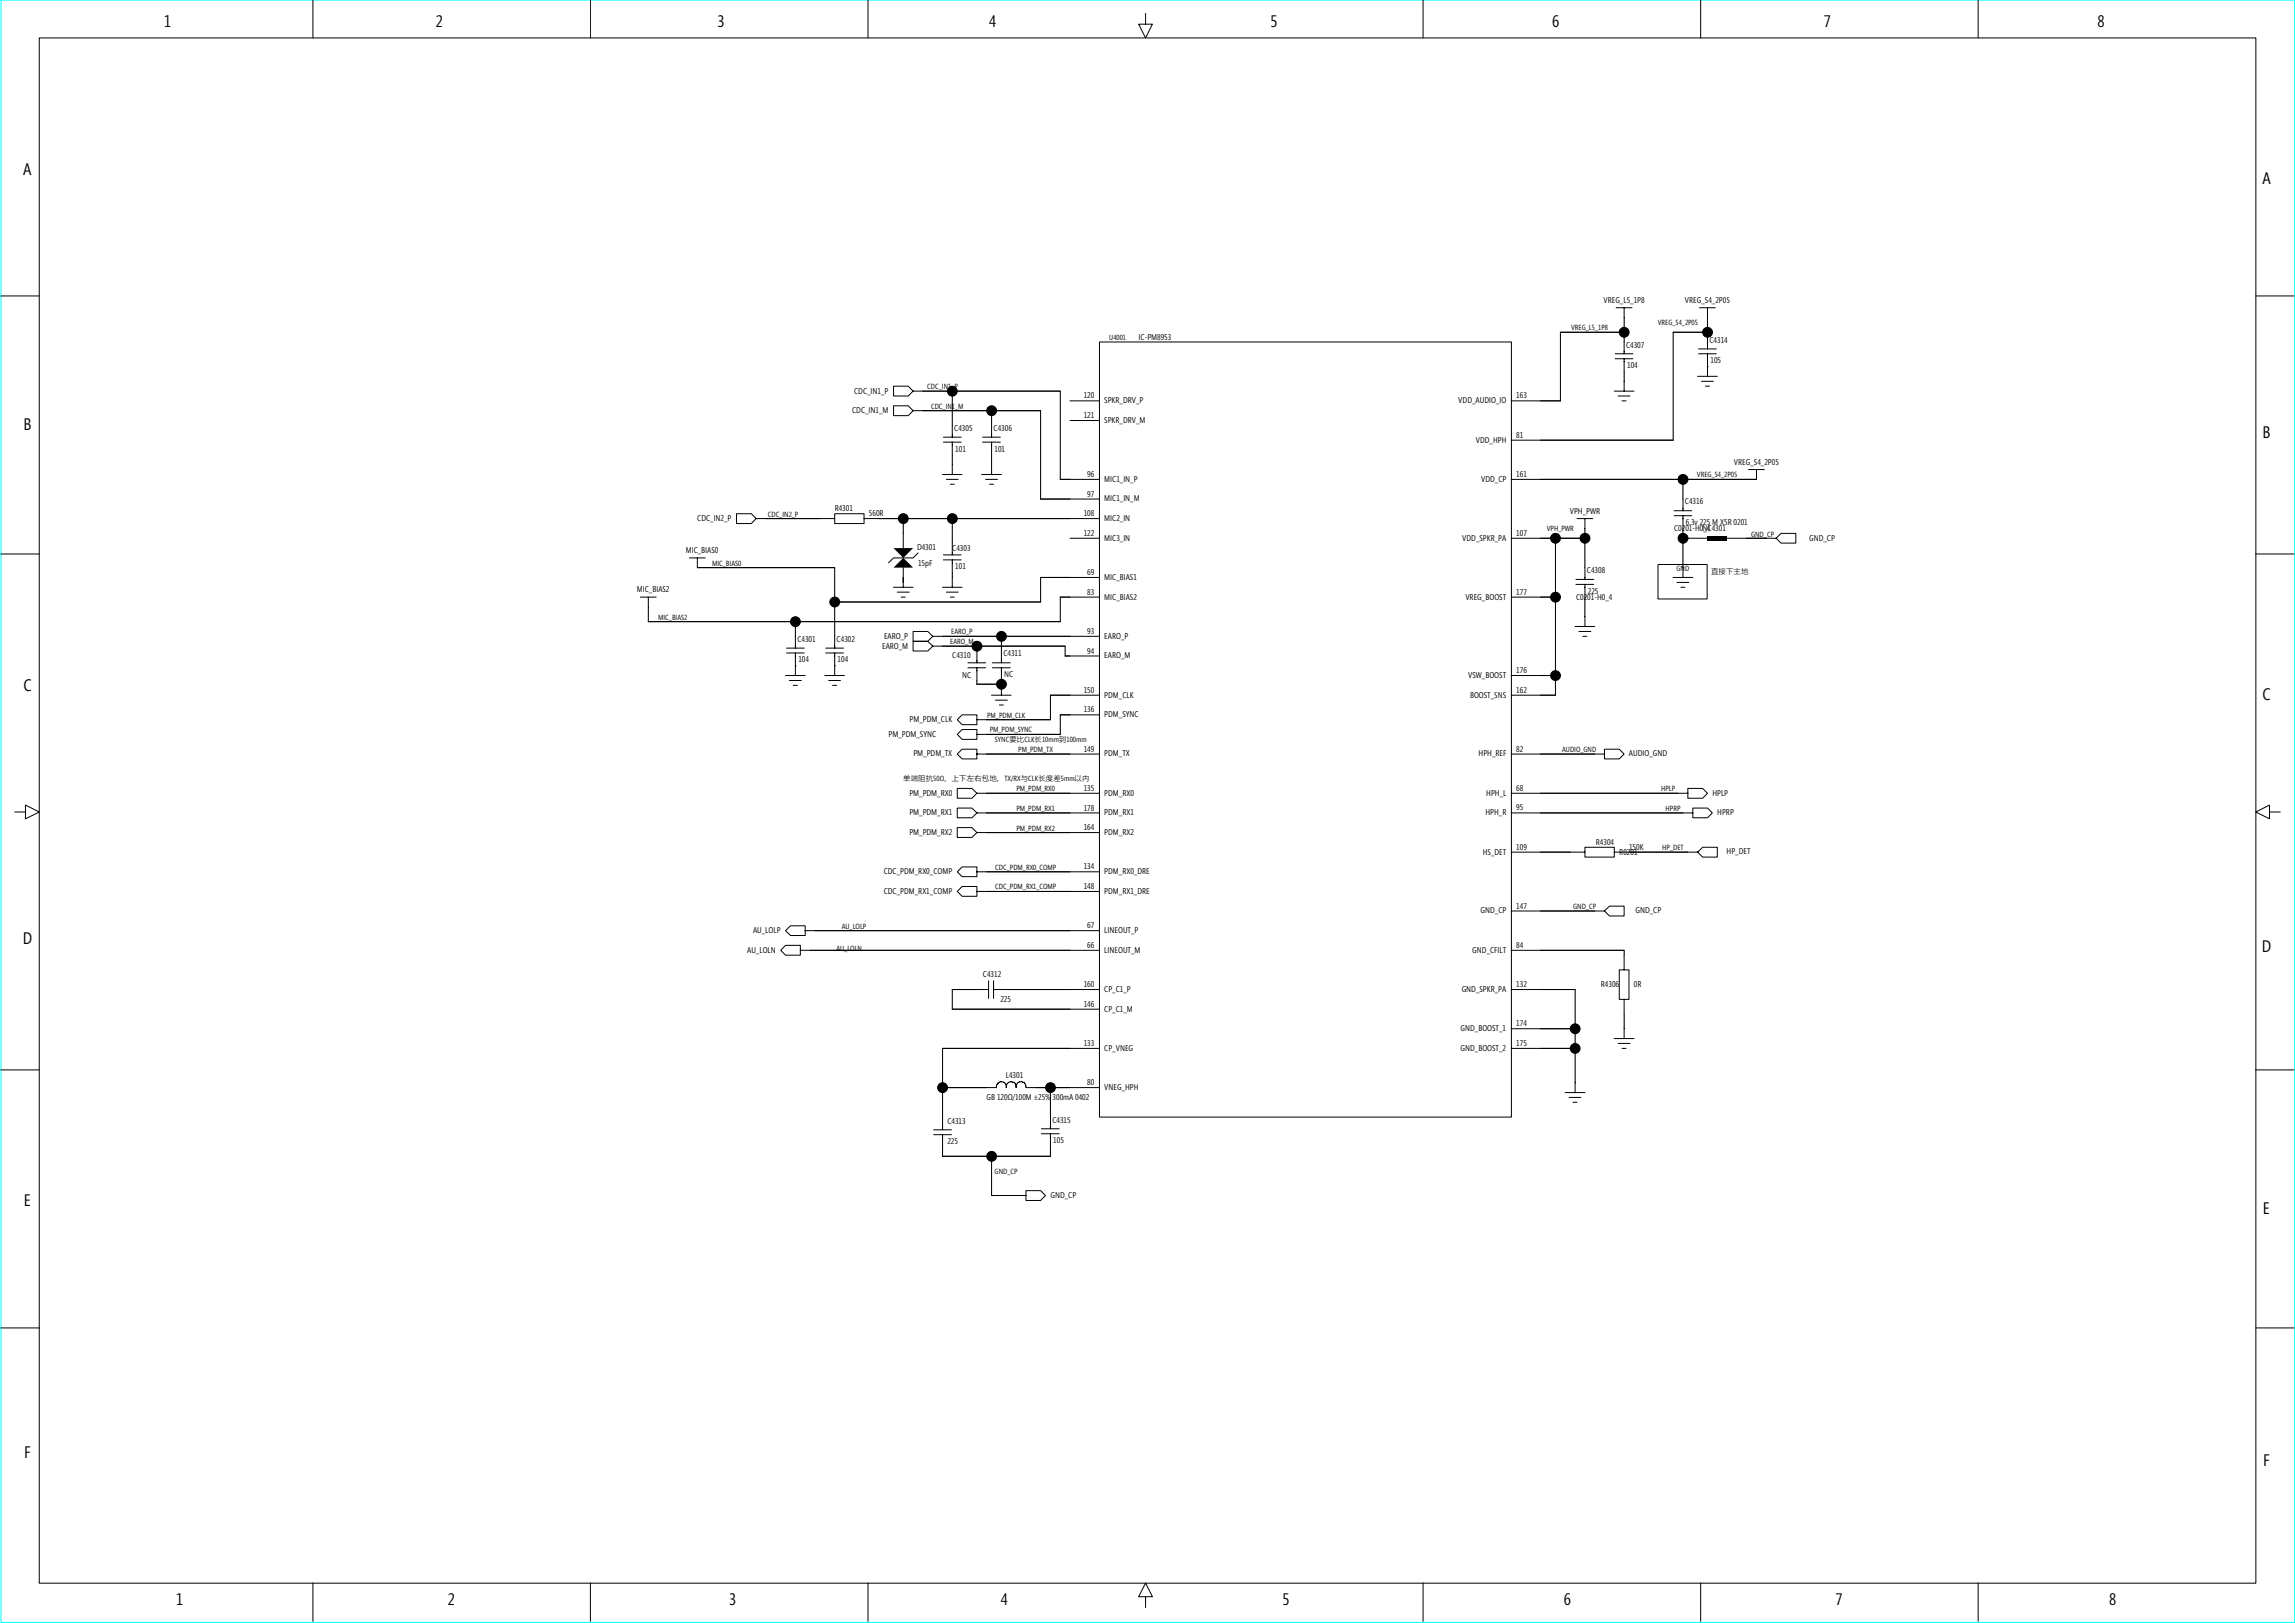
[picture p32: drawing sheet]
<svg xmlns="http://www.w3.org/2000/svg" width="420mm" height="297mm" viewBox="0 0 420 297" stroke-linecap="round" stroke-linejoin="round" font-family="sans-serif">
<defs><g id="words">
<g font-size="3.1">
<text x="30.1" y="5">1</text>
<text x="79.8" y="5">2</text>
<text x="131.4" y="5">3</text>
<text x="181.1" y="5">4</text>
<text x="232.6" y="5">5</text>
<text x="284.1" y="5">6</text>
<text x="333.9" y="5">7</text>
<text x="384" y="5">8</text>
<text x="4.3" y="32.1">A</text>
<text x="414.2" y="33.7">A</text>
<text x="4.3" y="78.6">B</text>
<text x="414.2" y="80.2">B</text>
<text x="4.3" y="126.6">C</text>
<text x="414.2" y="128.2">C</text>
<text x="4.2" y="172.7">D</text>
<text x="414.1" y="174.3">D</text>
<text x="4.4" y="220.6">E</text>
<text x="414.3" y="222.2">E</text>
<text x="4.4" y="266.8">F</text>
<text x="414.3" y="268.4">F</text>
<text x="32.2" y="293.7">1</text>
<text x="82" y="293.7">2</text>
<text x="133.5" y="293.7">3</text>
<text x="183.2" y="293.7">4</text>
<text x="234.8" y="293.7">5</text>
<text x="286.3" y="293.7">6</text>
<text x="336" y="293.7">7</text>
<text x="386.1" y="293.7">8</text>
</g>
<g font-size="1.5">
<text x="293.5" y="55.5">VREG_L5_1P8</text>
<text x="308.5" y="55.5">VREG_S4_2P05</text>
<text x="208.5" y="62.1">IC-PM8953</text>
<text x="297.7" y="63.6">C4307</text>
<text x="313" y="62.7">C4314</text>
<text x="297.9" y="67.4">104</text>
<text x="313.1" y="66.5">105</text>
<text x="156" y="75.6">CDC_IN1_M</text>
<text x="156.4" y="72">CDC_IN1_P</text>
<text x="198.4" y="72.9">120</text>
<text x="198.4" y="76.5">121</text>
<text x="202.2" y="77.4">SPKR_DRV_M</text>
<text x="202.2" y="73.8">SPKR_DRV_P</text>
<text x="267" y="73.8">VDD_AUDIO_IO</text>
<text x="277.6" y="72.9">163</text>
<text x="174.7" y="78.9">C4305</text>
<text x="174.9" y="82.6">101</text>
<text x="181.9" y="78.9">C4306</text>
<text x="182.1" y="82.6">101</text>
<text x="270.2" y="81">VDD_HPH</text>
<text x="277.6" y="80.1">81</text>
<text x="199.1" y="87.3">96</text>
<text x="202.2" y="88.2">MIC1_IN_P</text>
<text x="271.2" y="88.2">VDD_CP</text>
<text x="277.6" y="87.3">161</text>
<text x="317.4" y="85.1">VREG_S4_2P05</text>
<text x="127.6" y="95.4">CDC_IN2_P</text>
<text x="152.8" y="93.6">R4301</text>
<text x="159.1" y="94.5">560R</text>
<text x="198.4" y="94.5">108</text>
<text x="199.1" y="90.9">97</text>
<text x="202.2" y="91.8">MIC1_IN_M</text>
<text x="202.2" y="95.4">MIC2_IN</text>
<text x="287.4" y="94.1">VPH_PWR</text>
<text x="308.5" y="92.3">C4316</text>
<text x="125.5" y="101.2">MIC_BIAS0</text>
<text x="167.9" y="100.6">D4301</text>
<text x="174.3" y="100.8">C4303</text>
<text x="198.4" y="98.1">122</text>
<text x="202.2" y="99">MIC3_IN</text>
<text x="267.7" y="99">VDD_SPKR_PA</text>
<text x="277.6" y="98.1">107</text>
<text x="306.5" y="97.2">C0201-H0_4</text>
<text x="308.6" y="96.1">6.3v 225 M X5R 0201</text>
<text x="311.7" y="97.2">NC4301</text>
<text x="331.2" y="99">GND_CP</text>
<text x="168.1" y="103.6">15pF</text>
<text x="174.9" y="104.2">101</text>
<text x="199.1" y="105.2">69</text>
<text x="202.2" y="106.1">MIC_BIAS1</text>
<text x="290.5" y="104.9">C4308</text>
<text x="116.6" y="108.4">MIC_BIAS2</text>
<text x="199.1" y="108.8">83</text>
<text x="202.2" y="109.7">MIC_BIAS2</text>
<text x="268.3" y="109.7">VREG_BOOST</text>
<text x="277.6" y="108.8">177</text>
<text x="288.5" y="109.7">C0201-H0_4</text>
<text x="290.7" y="108.7">225</text>
<text x="146" y="117.5">C4301</text>
<text x="153.2" y="117.5">C4302</text>
<text x="161.5" y="118.7">EARO_M</text>
<text x="161.8" y="116.9">EARO_P</text>
<text x="199.1" y="116">93</text>
<text x="199.1" y="119.6">94</text>
<text x="202.2" y="116.9">EARO_P</text>
<text x="146.2" y="121.2">104</text>
<text x="153.3" y="121.2">104</text>
<text x="174.3" y="120.5">C4310</text>
<text x="176.1" y="124.1">NC</text>
<text x="183.7" y="120.1">C4311</text>
<text x="183.9" y="123.9">NC</text>
<text x="202.2" y="120.5">EARO_M</text>
<text x="268.8" y="124.1">VSW_BOOST</text>
<text x="277.6" y="123.2">176</text>
<text x="198.4" y="126.8">150</text>
<text x="198.4" y="130.4">136</text>
<text x="202.2" y="127.7">PDM_CLK</text>
<text x="202.2" y="131.3">PDM_SYNC</text>
<text x="269.1" y="127.7">BOOST_SNS</text>
<text x="277.6" y="126.8">162</text>
<text x="162.7" y="134.9">PM_PDM_SYNC</text>
<text x="166.5" y="132.2">PM_PDM_CLK</text>
<text x="198.4" y="137.6">149</text>
<text x="277.6" y="137.6">82</text>
<text x="167.2" y="138.5">PM_PDM_TX</text>
<text x="202.2" y="138.5">PDM_TX</text>
<text x="270.7" y="138.5">HPH_REF</text>
<text x="298.2" y="138.5">AUDIO_GND</text>
<text x="166.5" y="145.6">PM_PDM_RX0</text>
<text x="166.5" y="149.2">PM_PDM_RX1</text>
<text x="198.4" y="144.7">135</text>
<text x="198.4" y="148.3">178</text>
<text x="202.2" y="145.6">PDM_RX0</text>
<text x="202.2" y="149.2">PDM_RX1</text>
<text x="272" y="149.2">HPH_R</text>
<text x="272.1" y="145.6">HPH_L</text>
<text x="277.6" y="144.7">68</text>
<text x="277.6" y="148.3">95</text>
<text x="313.5" y="145.6">HPLP</text>
<text x="314.4" y="149.2">HPRP</text>
<text x="166.5" y="152.8">PM_PDM_RX2</text>
<text x="198.4" y="151.9">164</text>
<text x="202.2" y="152.8">PDM_RX2</text>
<text x="277.6" y="155.5">109</text>
<text x="292.2" y="154.6">R4304</text>
<text x="298.2" y="155.5">150K</text>
<text x="161.8" y="160">CDC_PDM_RX0_COMP</text>
<text x="198.4" y="159.1">134</text>
<text x="202.2" y="160">PDM_RX0_DRE</text>
<text x="271.5" y="156.4">HS_DET</text>
<text x="296.4" y="156.4">R0201</text>
<text x="316.1" y="156.2">HP_DET</text>
<text x="161.8" y="163.6">CDC_PDM_RX1_COMP</text>
<text x="198.4" y="162.7">148</text>
<text x="202.2" y="163.6">PDM_RX1_DRE</text>
<text x="271" y="167.2">GND_CP</text>
<text x="277.6" y="166.3">147</text>
<text x="299.4" y="167.1">GND_CP</text>
<text x="137.9" y="170.8">AU_LOLP</text>
<text x="199.1" y="173.5">66</text>
<text x="199.1" y="169.9">67</text>
<text x="202.2" y="170.8">LINEOUT_P</text>
<text x="277.6" y="173.5">84</text>
<text x="136.8" y="174.4">AU_LOLN</text>
<text x="179.9" y="178.9">C4312</text>
<text x="202.2" y="174.4">LINEOUT_M</text>
<text x="269.5" y="174.4">GND_CFILT</text>
<text x="183.1" y="183.3">225</text>
<text x="198.4" y="180.7">160</text>
<text x="198.4" y="184.3">146</text>
<text x="202.2" y="181.5">CP_C1_P</text>
<text x="202.2" y="185.1">CP_C1_M</text>
<text x="267.6" y="181.5">GND_SPKR_PA</text>
<text x="277.6" y="180.7">132</text>
<text x="293.1" y="180.7">R4306</text>
<text x="299.1" y="180.7">0R</text>
<text x="198.4" y="191.4">133</text>
<text x="267.4" y="188.7">GND_BOOST_1</text>
<text x="277.6" y="187.8">174</text>
<text x="277.6" y="191.4">175</text>
<text x="184.1" y="197.3">L4301</text>
<text x="202.2" y="192.3">CP_VNEG</text>
<text x="267.4" y="192.3">GND_BOOST_2</text>
<text x="180.6" y="201.3">GB 120Ω/100M ±25% 300mA 0402</text>
<text x="199.1" y="198.6">80</text>
<text x="202.2" y="199.5">VNEG_HPH</text>
<text x="173.4" y="205.8">C4313</text>
<text x="173.4" y="209.4">225</text>
<text x="192.7" y="205.4">C4315</text>
<text x="192.8" y="209.2">105</text>
<text x="192.3" y="219.2">GND_CP</text>
</g>
<g font-size="1.4">
<text x="303.5" y="59.5">VREG_S4_2P05</text>
<text x="203.1" y="62.2">U4001</text>
<text x="287.6" y="60.4">VREG_L5_1P8</text>
<text x="169.7" y="71.2">CDC_IN1_P</text>
<text x="170.4" y="74.8">CDC_IN1_M</text>
<text x="310.7" y="87.4">VREG_S4_2P05</text>
<text x="140.6" y="94.5">CDC_IN2_P</text>
<text x="283.2" y="97.2">VPH_PWR</text>
<text x="320.6" y="98.2">GND_CP</text>
<text x="130.4" y="103.5">MIC_BIAS0</text>
<text x="306.9" y="104.4">GND</text>
<text x="313.3" y="105">直接下主地</text>
<text x="120.5" y="113.4">MIC_BIAS2</text>
<text x="174" y="117.9">EARO_M</text>
<text x="174.1" y="116.1">EARO_P</text>
<text x="180.7" y="131.3">PM_PDM_CLK</text>
<text x="181.2" y="134">PM_PDM_SYNC</text>
<text x="182.1" y="135.8">SYNC要比CLK长10mm到100mm</text>
<text x="186.4" y="137.6">PM_PDM_TX</text>
<text x="286" y="137.7">AUDIO_GND</text>
<text x="165.4" y="143">单端阻抗50Ω，上下左右包地，TX/RX与CLK长度差5mm以内</text>
<text x="186.1" y="148.4">PM_PDM_RX1</text>
<text x="186.1" y="144.8">PM_PDM_RX0</text>
<text x="304.1" y="144.8">HPLP</text>
<text x="304.9" y="148.4">HPRP</text>
<text x="186.1" y="152">PM_PDM_RX2</text>
<text x="304.3" y="155.6">HP_DET</text>
<text x="182.2" y="159.2">CDC_PDM_RX0_COMP</text>
<text x="182.2" y="162.8">CDC_PDM_RX1_COMP</text>
<text x="288" y="166.4">GND_CP</text>
<text x="153.1" y="174">AU_LOLN</text>
<text x="154.1" y="169.9">AU_LOLP</text>
<text x="182.1" y="214.8">GND_CP</text>
</g>
</g></defs>
<path d="M.2 0h419.9v296.9h-419.9z" fill="none" stroke="#0ff" stroke-width=".18"/>
<g fill="none" stroke="#000" stroke-width=".18">
<path d="M57.3 0v6.9M108.1 0v6.9M158.9 0v6.9M260.5 0v6.9M311.4 0v6.9M362.2 0v6.9M7.2 6.9h405.8v282.9h-405.8zM209.7 2.5v1.9h1.3l-1.3 2.5-1.2-2.5h1.2M.2 54.2h7M295.9 56.3h2.9M297.3 56.3v8.4M311.1 56.3h2.9"/>
<path d="M312.6 56.3v7.6M413 54.2h7M163.6 70.7h2.7l.9 .9-.9 .9h-2.7zM163.6 74.3h2.7l.9 .9-.9 .9h-2.7zM167.1 71.6h27v16.1h7.2M167.1 75.2h23.4v16.1h10.8M174.3 71.6v8.4M181.5 75.2v4.8M195.9 73.4h5.4M195.9 77h5.4M201.3 62.6h75.4v141.8h-75.4zM285.7 60.8h11.6"/>
<path d="M285.7 60.8v12.6h-9M295.5 71.6h3.6M295.7 64.7h3.2M295.7 65.7h3.2M296.2 72.5h2.2M297 73.4h.7M297.3 65.7v5.9M306.3 60.8h6.3M306.3 60.8v19.8M310.8 68.9h3.6M311 64.7h3.2M311 63.9h3.2"/>
<path d="M311.5 69.8h2.2M312.2 70.7h.8M312.6 64.7v4.2M134.8 94h2.8l.8 .9-.8 .9h-2.8zM138.4 94.9h14.4M152.8 94h5.4v1.8h-5.4zM158.2 94.9h43.1M165.4 94.9v5.4M172.5 86.8h3.6M172.7 80.9h3.3M172.7 80h3.3M173.3 87.7h2.1"/>
<path d="M174 88.6h.7M174.3 80.9v5.9M174.3 94.9v6.7M179.7 86.8h3.6M179.9 80.9h3.2M179.9 80h3.2M180.4 87.7h2.2M181.2 88.6h.7M181.5 80.9v5.9M195.9 98.5h5.4M276.7 98.5h13.5M276.7 80.6h29.6"/>
<path d="M284.8 98.5v28.7h-8.1M288.7 94.9h2.9M290.2 94.9v11.1M306.5 94.4h3.2M306.5 93.5h3.2M308.1 98.5h4.5M308.1 87.7v5.8M308.1 94.4v11.3M316.2 98.5h9M320.1 85.9h2.9M321.6 85.9v1.8h-44.9M325.2 98.5l.9-.9h2.7v1.8h-2.7z"/>
<path d="M.2 101.4h7M117.2 109.3h2.9M118.7 109.3v4.5h75.4v-4.5h7.2M126.2 102.1h2.9M127.7 102.1v1.8h25.1v14.7M144 119.5h3.2M144 118.6h3.2M145.6 113.8v4.8M145.6 119.5v4.1M151.2 119.5h3.2M151.2 118.6h3.2M152.8 110.2h37.7"/>
<path d="M152.8 119.5v4.1M163.6 107.5h3.6M164.3 108.4h2.1M165 109.3h.7M165.4 103.9v3.6M167.2 115.6h2.7l.9 .9-.9 .9h-2.7zM167.2 117.4h2.7l.9 .9-.9 .8h-2.7zM168.1 101.2l-.9 .9h-3.6l-.9 .9M170.7 116.5h30.6M170.7 118.3h24.3v1.8M172.5 107.5h3.6M172.7 102.5h3.3"/>
<path d="M172.7 101.6h3.3M173.3 108.4h2.1M174 109.3h.7M174.3 102.5v5M178.8 118.3v3M183.3 116.5v4.8M201.3 105.7h-10.8v4.5M276.7 109.3h8.1M288.3 114.7h3.7M288.5 107h3.3M288.5 106h3.3M289.1 115.6h2.1"/>
<path d="M289.8 116.5h.7M290.2 107v7.7M303.5 103.3h9v6.3h-9zM306.3 105.7h3.6M307 106.6h2.2M307.7 107.5h.8M413 101.4h7M143.8 123.6h3.6M144.5 124.5h2.2M145.2 125.4h.8M151 123.6h3.6M151.7 124.5h2.2"/>
<path d="M152.4 125.4h.8M175.2 134.4l.9-.9h2.7v1.8h-2.7zM176.1 130.8h2.7v1.8h-2.7l-.9-.9zM176.1 137.1h2.7v1.8h-2.7l-.9-.9zM177.2 122.2h3.3M177.2 121.3h3.3M178.8 138h22.5M178.8 125.2h4.5M178.8 122.2v3M181.5 127.2h3.6M181.7 122.2h3.2M181.7 121.3h3.2"/>
<path d="M182.2 128.1h2.2M183 129h.7M183.3 122.2v5M192.3 127.2h9M192.3 127.2v4.5h-13.5M195 120.1h6.3M201.3 130.8h-7.2v3.6h-15.3M276.7 138h17.1M276.7 123.6h8.1M293.7 137.1h2.7l.9 .9-.9 .9h-2.7zM2.7 148.6h2v-1.3l2.5 1.3-2.5 1.3v-1.3M175.2 159.6l.9-.9h2.7v1.7h-2.7z"/>
<path d="M175.2 144.3h2.7l.9 .9-.9 .9h-2.7zM175.2 147.9h2.7l.9 .9-.9 .9h-2.7zM175.2 151.5h2.7l.9 .9-.9 .9h-2.7zM178.8 148.8h22.5M178.8 145.2h22.5M178.8 152.4h22.5M178.8 159.6h22.5M276.7 148.8h33.2M276.7 145.2h32.3M276.7 156h13.5M290.2 155.1h5.3v1.8h-5.3zM295.5 156h15.3"/>
<path d="M309 144.3h2.7l.9 .9-.9 .9h-2.7zM309.9 147.9h2.7l.9 .9-.9 .9h-2.7zM310.8 156l.9-.9h2.7v1.8h-2.7zM415.5 148.6v-1.3l-2.5 1.3 2.5 1.3v-1.3h2M143.8 173h2.7v1.8h-2.7l-.9-.9zM143.8 170.3l.9-.9h2.7v1.8h-2.7zM146.5 173.9h54.8M147.4 170.3h53.9M176.1 162.2h2.7v1.8h-2.7l-.9-.8zM178.8 163.2h22.5M181 179.5v3.2M181.9 179.5v3.2"/>
<path d="M276.7 173.9h20.6v3.6M276.7 166.7h17.1M293.7 166.7l.9-.9h2.7v1.8h-2.7zM296.4 177.5h1.8v5.4h-1.8zM.2 195.8h7M172.5 199.1h9.9M181 181.1h-6.7v3.6h27M181.9 181.1h19.4M186 198.8a.91 .91 0 0 0-1-.8 .91 .91 0 0 0-.8 1.1 .92 .92 0 0 0-.9-1.1 .92 .92 0 0 0-.9 1.1M186 198.8v.3a.91 .91 0 0 1 .8-1.1 .91 .91 0 0 1 1 .8M187.8 199.1h13.5M187.8 198.8v.3"/>
<path d="M192.3 199.1v7.5M201.3 191.9h-28.8l.1 14.9M276.7 181.1h11.7v18.9M276.7 191.9h11.7M276.7 188.3h11.7M286.5 200h3.7M295.5 190.1h3.6M296.2 191h2.2M297 191.9h.7M297.3 182.9v7.2M413 195.8h7M170.9 206.8h3.3"/>
<path d="M170.9 207.7h3.3M181.5 211.6v7.2h6.3M187.8 217.9h2.7l.9 .9-.9 .9h-2.7zM190.7 207.5h3.2M190.7 206.6h3.2M192.3 207.5v4.1h-19.7v-3.9M287.3 200.9h2.1M288 201.7h.7M.2 243h7M413 243h7M57.3 289.7v7M108.1 289.7v7"/>
<path d="M158.9 289.7v7M209.7 292.2h1.3l-1.3-2.5-1.2 2.5h1.2v2M260.5 289.7v7M311.4 289.7v7M362.2 289.7v7"/>
<circle cx="174.4" cy="71.6" r=".9"/>
<circle cx="181.5" cy="75.2" r=".9"/>
<circle cx="297.3" cy="60.8" r=".9"/>
<circle cx="312.6" cy="60.8" r=".9"/>
<circle cx="165.4" cy="94.9" r=".9"/>
<circle cx="174.4" cy="94.9" r=".9"/>
<circle cx="284.8" cy="98.5" r=".9"/>
<circle cx="290.2" cy="98.5" r=".9"/>
<circle cx="308.1" cy="87.7" r=".9"/>
<circle cx="308.1" cy="98.5" r=".9"/>
<circle cx="145.6" cy="113.8" r=".9"/>
<circle cx="152.8" cy="110.2" r=".9"/>
<circle cx="178.9" cy="118.3" r=".9"/>
<circle cx="183.3" cy="116.5" r=".9"/>
<circle cx="284.8" cy="109.3" r=".9"/>
<circle cx="183.3" cy="125.2" r=".9"/>
<circle cx="284.8" cy="123.6" r=".9"/>
<circle cx="172.6" cy="199.1" r=".9"/>
<circle cx="192.3" cy="199.1" r=".9"/>
<circle cx="288.4" cy="188.3" r=".9"/>
<circle cx="288.4" cy="191.9" r=".9"/>
<circle cx="181.5" cy="211.6" r=".9"/>
</g>
<g fill="#000">
<path d="M297.3 68v1.8zM297.3 60.8v1.8zM312.6 60.8v.9zM174.3 83.2v1.8zM181.5 83.2v1.8zM194.1 87.7h1.8zM290.2 96.7v1.8zM308.1 98.5h.9zM308.1 96.7v1.8zM312.6 98.1h3.6v.8h-3.6zM165.4 105.7v.9zM174.3 104.8v.9z"/>
<path d="M178.8 118.3v.8zM194.1 109.3h1.8zM195 118.3v1.8zM178.8 124.5v.7zM183.3 125.2v.2zM183.3 124.5v.7zM194.1 130.8h1.8zM195 120.1h.9zM297.3 173.9v.9zM172.6 209.8v1.8zM192.3 209.8v1.8z"/>
</g>
<g fill="#000">
<path d="M163.6 100.3h3.6l-1.8 1.8zM165.4 102.1l1.8 1.8h-3.6z"/>
<circle cx="174.3" cy="71.6" r=".91"/>
<circle cx="181.5" cy="75.2" r=".91"/>
<circle cx="297.3" cy="60.8" r=".91"/>
<circle cx="312.6" cy="60.8" r=".91"/>
<circle cx="165.4" cy="94.9" r=".91"/>
<circle cx="174.3" cy="94.9" r=".91"/>
<circle cx="284.8" cy="98.5" r=".91"/>
<circle cx="290.2" cy="98.5" r=".91"/>
<circle cx="308.1" cy="87.7" r=".91"/>
<circle cx="308.1" cy="98.5" r=".91"/>
<circle cx="145.6" cy="113.8" r=".91"/>
<circle cx="152.8" cy="110.2" r=".91"/>
<circle cx="178.8" cy="118.3" r=".91"/>
<circle cx="183.3" cy="116.5" r=".91"/>
<circle cx="284.8" cy="109.3" r=".91"/>
<circle cx="183.3" cy="125.2" r=".91"/>
<circle cx="284.8" cy="123.6" r=".91"/>
<circle cx="172.6" cy="199.1" r=".91"/>
<circle cx="192.3" cy="199.1" r=".91"/>
<circle cx="288.4" cy="188.3" r=".91"/>
<circle cx="288.4" cy="191.9" r=".91"/>
<circle cx="181.5" cy="211.6" r=".91"/>
</g>
<use href="#words"/>
</svg>
